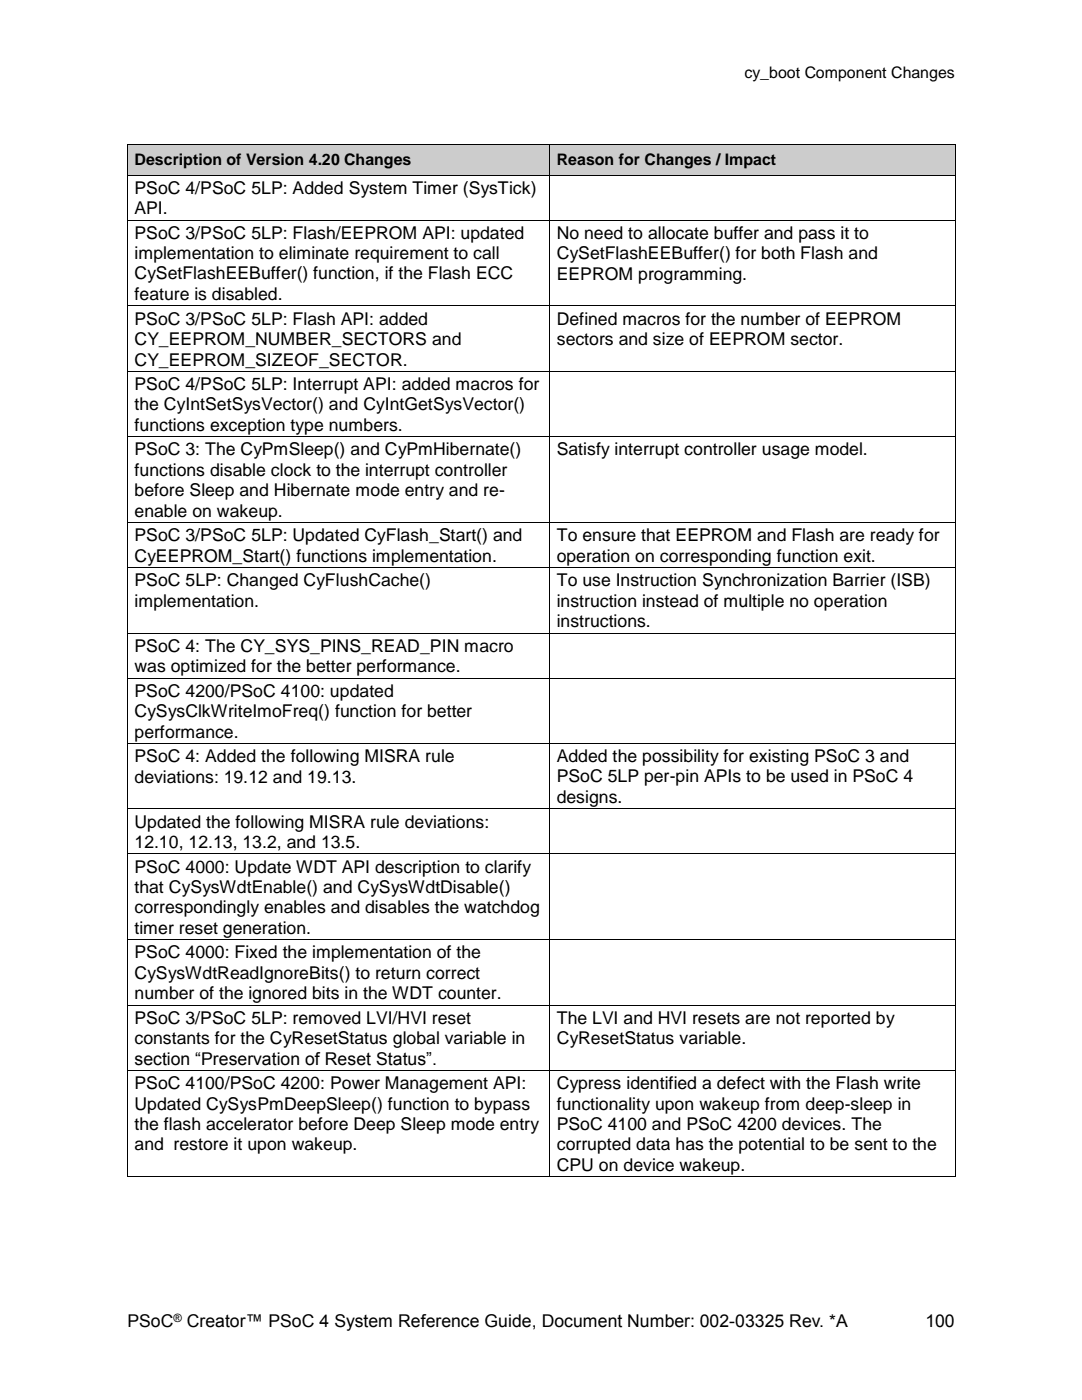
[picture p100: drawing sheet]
<svg xmlns="http://www.w3.org/2000/svg" width="216mm" height="279mm" viewBox="0 0 216 279" stroke-linecap="round" stroke-linejoin="round" font-family="sans-serif">
<defs><g id="words">
<g font-size="3.5">
<text x="26.8" y="38.7">PSoC 4/PSoC 5LP: Added System Timer (SysTick)</text>
<text x="26.8" y="42.8">API.</text>
<text x="26.8" y="47.7">PSoC 3/PSoC 5LP: Flash/EEPROM API: updated</text>
<text x="111.1" y="47.7">No need to allocate buffer and pass it to</text>
<text x="26.8" y="51.7">implementation to eliminate requirement to call</text>
<text x="111.1" y="51.7">CySetFlashEEBuffer() for both Flash and</text>
<text x="26.8" y="55.8">CySetFlashEEBuffer() function, if the Flash ECC</text>
<text x="26.8" y="59.9">feature is disabled.</text>
<text x="111.1" y="55.8">EEPROM programming.</text>
<text x="26.8" y="64.8">PSoC 3/PSoC 5LP: Flash API: added</text>
<text x="111.1" y="64.8">Defined macros for the number of EEPROM</text>
<text x="26.8" y="68.8">CY_EEPROM_NUMBER_SECTORS and</text>
<text x="111.1" y="68.9">sectors and size of EEPROM sector.</text>
<text x="26.8" y="72.9">CY_EEPROM_SIZEOF_SECTOR.</text>
<text x="26.8" y="77.9">PSoC 4/PSoC 5LP: Interrupt API: added macros for</text>
<text x="26.8" y="81.9">the CyIntSetSysVector() and CyIntGetSysVector()</text>
<text x="26.8" y="86">functions exception type numbers.</text>
<text x="26.8" y="90.9">PSoC 3: The CyPmSleep() and CyPmHibernate()</text>
<text x="26.8" y="94.9">functions disable clock to the interrupt controller</text>
<text x="111.1" y="90.9">Satisfy interrupt controller usage model.</text>
<text x="26.8" y="99">before Sleep and Hibernate mode entry and re-</text>
<text x="26.8" y="103.1">enable on wakeup.</text>
<text x="26.8" y="108">PSoC 3/PSoC 5LP: Updated CyFlash_Start() and</text>
<text x="26.8" y="112.1">CyEEPROM_Start() functions implementation.</text>
<text x="111.1" y="108">To ensure that EEPROM and Flash are ready for</text>
<text x="111.1" y="112.1">operation on corresponding function exit.</text>
<text x="26.8" y="117">PSoC 5LP: Changed CyFlushCache()</text>
<text x="111.1" y="117">To use Instruction Synchronization Barrier (ISB)</text>
<text x="26.8" y="121.1">implementation.</text>
<text x="111.1" y="121">instruction instead of multiple no operation</text>
<text x="111.1" y="125.2">instructions.</text>
<text x="26.8" y="130.1">PSoC 4: The CY_SYS_PINS_READ_PIN macro</text>
<text x="26.8" y="134.1">was optimized for the better performance.</text>
<text x="26.8" y="139.1">PSoC 4200/PSoC 4100: updated</text>
<text x="26.8" y="143.1">CySysClkWriteImoFreq() function for better</text>
<text x="26.8" y="147.2">performance.</text>
<text x="26.8" y="152.1">PSoC 4: Added the following MISRA rule</text>
<text x="111.1" y="152.1">Added the possibility for existing PSoC 3 and</text>
<text x="26.8" y="156.2">deviations: 19.12 and 19.13.</text>
<text x="111.1" y="156.2">PSoC 5LP per-pin APIs to be used in PSoC 4</text>
<text x="111.1" y="160.3">designs.</text>
<text x="26.8" y="165.2">Updated the following MISRA rule deviations:</text>
<text x="26.8" y="169.2">12.10, 12.13, 13.2, and 13.5.</text>
<text x="26.8" y="174.2">PSoC 4000: Update WDT API description to clarify</text>
<text x="26.8" y="178.2">that CySysWdtEnable() and CySysWdtDisable()</text>
<text x="26.8" y="182.3">correspondingly enables and disables the watchdog</text>
<text x="26.8" y="186.3">timer reset generation.</text>
<text x="26.8" y="191.3">PSoC 4000: Fixed the implementation of the</text>
<text x="26.8" y="195.3">CySysWdtReadIgnoreBits() to return correct</text>
<text x="26.8" y="199.4">number of the ignored bits in the WDT counter.</text>
<text x="26.8" y="204.3">PSoC 3/PSoC 5LP: removed LVI/HVI reset</text>
<text x="26.8" y="208.3">constants for the CyResetStatus global variable in</text>
<text x="111.1" y="204.3">The LVI and HVI resets are not reported by</text>
<text x="111.1" y="208.4">CyResetStatus variable.</text>
<text x="26.8" y="212.5">section “Preservation of Reset Status”.</text>
<text x="26.8" y="217.4">PSoC 4100/PSoC 4200: Power Management API:</text>
<text x="26.8" y="221.4">Updated CySysPmDeepSleep() function to bypass</text>
<text x="111.1" y="217.4">Cypress identified a defect with the Flash write</text>
<text x="111.1" y="221.4">functionality upon wakeup from deep-sleep in</text>
<text x="26.8" y="225.5">the flash accelerator before Deep Sleep mode entry</text>
<text x="111.1" y="225.5">PSoC 4100 and PSoC 4200 devices. The</text>
<text x="26.8" y="229.6">and restore it upon wakeup.</text>
<text x="111.1" y="229.5">corrupted data has the potential to be sent to the</text>
<text x="111.1" y="233.6">CPU on device wakeup.</text>
<text x="25.4" y="264.9">PSoC</text>
<text x="37.3" y="264.9">Creator™ PSoC 4 System Reference Guide, Document Number: 002-03325 Rev. *A</text>
<text x="184.7" y="264.9">100</text>
</g>
<g font-size="3.2">
<text x="148.5" y="15.7">cy_boot Component Changes</text>
<text x="26.8" y="33">Description of Version 4.20 Changes</text>
<text x="111.1" y="33">Reason for Changes / Impact</text>
</g>
<text font-size="2.3" x="34.6" y="263.8">®</text>
</g></defs>
<g fill="#ccc">
<path d="M25.6 28.9h84.1v6h-84.1z" fill-rule="evenodd"/>
<path d="M25.6 28.9h84.1v6h-84.1z" fill-rule="evenodd"/>
<path d="M109.8 28.9h80.7v6h-80.7z" fill-rule="evenodd"/>
<path d="M109.8 28.9h80.7v6h-80.7z" fill-rule="evenodd"/>
</g>
<g fill="#000">
<path d="M25.4 28.7h.2v.2h-.2z" fill-rule="evenodd"/>
<path d="M25.4 28.7h.2v.2h-.2z" fill-rule="evenodd"/>
<path d="M25.4 34.9h.2v.2h-.2z" fill-rule="evenodd"/>
<path d="M109.7 28.7h.1v.2h-.1z" fill-rule="evenodd"/>
<path d="M109.7 34.9h.1v.2h-.1z" fill-rule="evenodd"/>
<path d="M190.5 28.7h.2v.2h-.2z" fill-rule="evenodd"/>
<path d="M190.5 28.7h.2v.2h-.2z" fill-rule="evenodd"/>
<path d="M190.5 34.9h.2v.2h-.2z" fill-rule="evenodd"/>
<path d="M25.4 43.9h.2v.1h-.2z" fill-rule="evenodd"/>
<path d="M109.7 43.9h.1v.1h-.1z" fill-rule="evenodd"/>
<path d="M190.5 43.9h.2v.1h-.2z" fill-rule="evenodd"/>
<path d="M25.4 61h.2v.1h-.2z" fill-rule="evenodd"/>
<path d="M25.4 74h.2v.2h-.2z" fill-rule="evenodd"/>
<path d="M109.7 61h.1v.1h-.1z" fill-rule="evenodd"/>
<path d="M109.7 74h.1v.2h-.1z" fill-rule="evenodd"/>
<path d="M190.5 61h.2v.1h-.2z" fill-rule="evenodd"/>
<path d="M190.5 74h.2v.2h-.2z" fill-rule="evenodd"/>
<path d="M25.4 87.1h.2v.2h-.2z" fill-rule="evenodd"/>
<path d="M109.7 87.1h.1v.2h-.1z" fill-rule="evenodd"/>
<path d="M190.5 87.1h.2v.2h-.2z" fill-rule="evenodd"/>
<path d="M25.4 104.2h.2v.2h-.2z" fill-rule="evenodd"/>
<path d="M25.4 113.2h.2v.2h-.2z" fill-rule="evenodd"/>
<path d="M109.7 104.2h.1v.2h-.1z" fill-rule="evenodd"/>
<path d="M109.7 113.2h.1v.2h-.1z" fill-rule="evenodd"/>
<path d="M190.5 104.2h.2v.2h-.2z" fill-rule="evenodd"/>
<path d="M190.5 113.2h.2v.2h-.2z" fill-rule="evenodd"/>
<path d="M25.4 126.3h.2v.1h-.2z" fill-rule="evenodd"/>
<path d="M25.4 135.2h.2v.2h-.2z" fill-rule="evenodd"/>
<path d="M109.7 126.3h.1v.1h-.1z" fill-rule="evenodd"/>
<path d="M109.7 135.2h.1v.2h-.1z" fill-rule="evenodd"/>
<path d="M190.5 126.3h.2v.1h-.2z" fill-rule="evenodd"/>
<path d="M190.5 135.2h.2v.2h-.2z" fill-rule="evenodd"/>
<path d="M25.4 148.3h.2v.2h-.2z" fill-rule="evenodd"/>
<path d="M109.7 148.3h.1v.2h-.1z" fill-rule="evenodd"/>
<path d="M190.5 148.3h.2v.2h-.2z" fill-rule="evenodd"/>
<path d="M25.4 161.4h.2v.1h-.2z" fill-rule="evenodd"/>
<path d="M25.4 170.3h.2v.2h-.2z" fill-rule="evenodd"/>
<path d="M109.7 161.4h.1v.1h-.1z" fill-rule="evenodd"/>
<path d="M109.7 170.3h.1v.2h-.1z" fill-rule="evenodd"/>
<path d="M190.5 161.4h.2v.1h-.2z" fill-rule="evenodd"/>
<path d="M190.5 170.3h.2v.2h-.2z" fill-rule="evenodd"/>
<path d="M25.4 187.5h.2v.1h-.2z" fill-rule="evenodd"/>
<path d="M109.7 187.5h.1v.1h-.1z" fill-rule="evenodd"/>
<path d="M190.5 187.5h.2v.1h-.2z" fill-rule="evenodd"/>
<path d="M25.4 200.5h.2v.2h-.2z" fill-rule="evenodd"/>
<path d="M25.4 213.6h.2v.1h-.2z" fill-rule="evenodd"/>
<path d="M109.7 200.5h.1v.2h-.1z" fill-rule="evenodd"/>
<path d="M109.7 213.6h.1v.1h-.1z" fill-rule="evenodd"/>
<path d="M190.5 200.5h.2v.2h-.2z" fill-rule="evenodd"/>
<path d="M190.5 213.6h.2v.1h-.2z" fill-rule="evenodd"/>
<path d="M25.4 234.7h.2v.2h-.2z" fill-rule="evenodd"/>
<path d="M25.4 234.7h.2v.2h-.2z" fill-rule="evenodd"/>
<path d="M109.7 234.7h.1v.2h-.1z" fill-rule="evenodd"/>
<path d="M190.5 234.7h.2v.2h-.2z" fill-rule="evenodd"/>
<path d="M190.5 234.7h.2v.2h-.2z" fill-rule="evenodd"/>
</g>
<g fill="none" stroke="#000" stroke-width=".2">
<path d="M25.5 28.9v6M25.5 35.1v8.8M25.6 28.8h84.1M25.6 35h84.1M109.7 28.9v6M109.7 35.1v8.8M109.8 28.8h80.7M109.8 35h80.7M190.6 28.9v6M190.6 35.1v8.8M25.5 44v17M25.6 43.9h84.1"/>
<path d="M109.7 44v17M109.8 43.9h80.7M190.6 44v17M25.5 61.1v12.9M25.5 74.2v12.9M25.6 61.1h84.1M25.6 74.1h84.1M109.7 61.1v12.9M109.7 74.2v12.9M109.8 61.1h80.7M109.8 74.1h80.7M190.6 61.1v12.9"/>
<path d="M190.6 74.2v12.9M25.5 87.3v16.9M25.6 87.2h84.1M109.7 87.3v16.9M109.8 87.2h80.7M190.6 87.3v16.9M25.5 104.4v8.8M25.5 113.4v12.9M25.6 104.3h84.1M25.6 113.3h84.1M109.7 104.4v8.8M109.7 113.4v12.9"/>
<path d="M109.8 104.3h80.7M109.8 113.3h80.7M190.6 104.4v8.8M190.6 113.4v12.9M25.5 126.4v8.8M25.5 135.4v12.9M25.6 126.3h84.1M25.6 135.3h84.1M109.7 126.4v8.8M109.7 135.4v12.9M109.8 126.3h80.7M109.8 135.3h80.7"/>
<path d="M190.6 126.4v8.8M190.6 135.4v12.9M25.5 148.5v12.9M25.6 148.4h84.1M109.7 148.5v12.9M109.8 148.4h80.7M190.6 148.5v12.9M25.5 161.5v8.8M25.5 170.5v17M25.6 161.4h84.1M25.6 170.4h84.1M109.7 161.5v8.8"/>
<path d="M109.7 170.5v17M109.8 161.4h80.7M109.8 170.4h80.7M190.6 161.5v8.8M190.6 170.5v17M25.5 187.6v12.9M25.6 187.6h84.1M109.7 187.6v12.9M109.8 187.6h80.7M190.6 187.6v12.9M25.5 200.7v12.9M25.5 213.7v21"/>
<path d="M25.6 200.6h84.1M25.6 213.6h84.1M109.7 200.7v12.9M109.7 213.7v21M109.8 200.6h80.7M109.8 213.6h80.7M190.6 200.7v12.9M190.6 213.7v21M25.6 234.8h84.1M109.8 234.8h80.7"/>
</g>
<use href="#words"/>
</svg>
